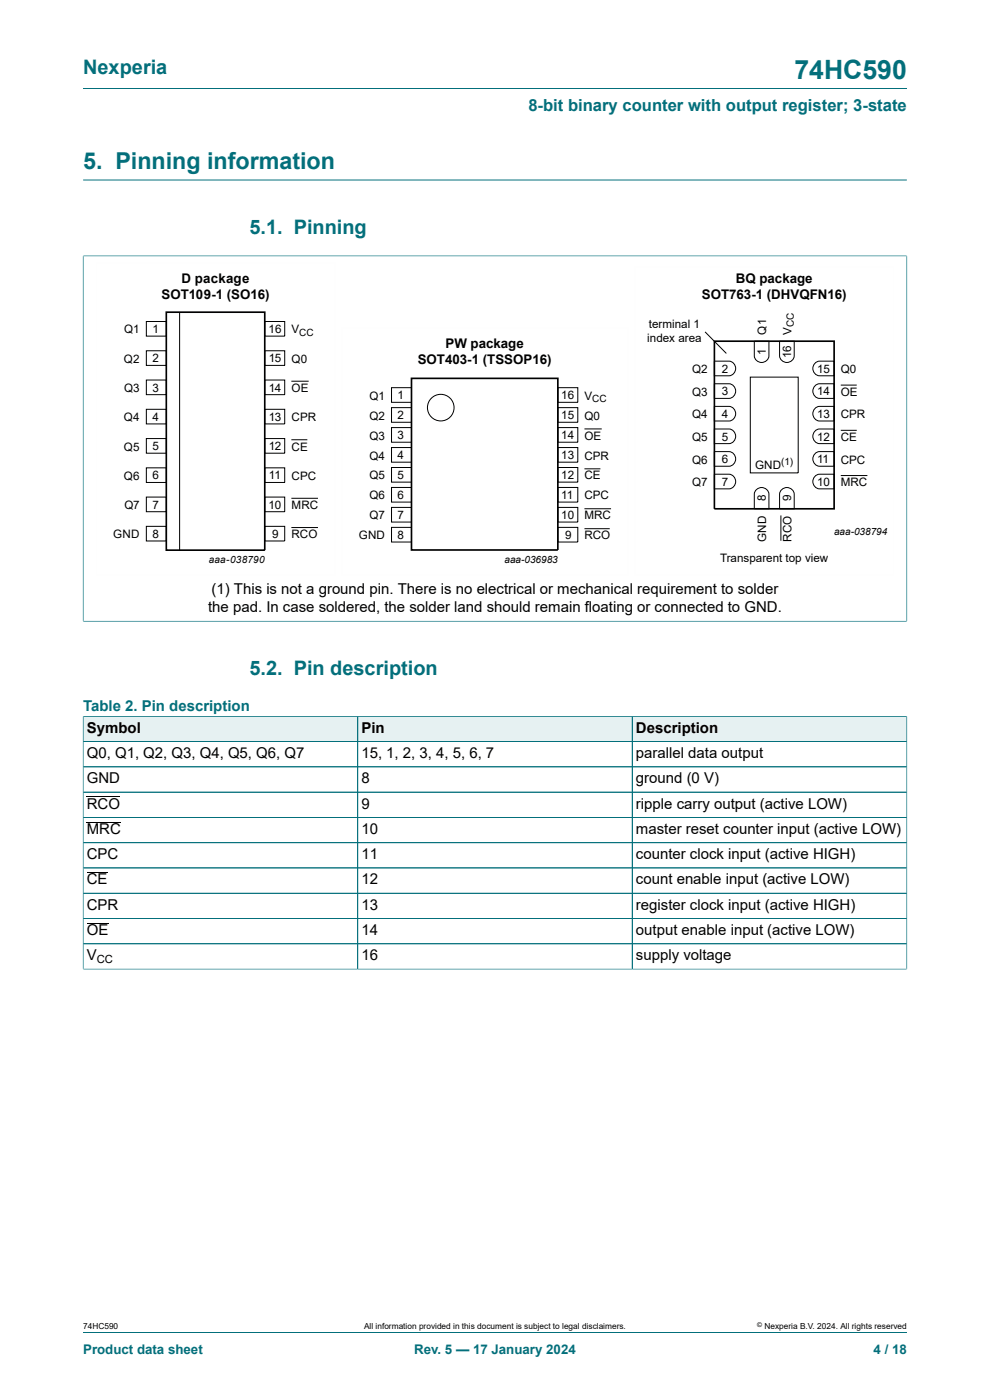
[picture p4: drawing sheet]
<svg xmlns="http://www.w3.org/2000/svg" width="210mm" height="297mm" viewBox="0 0 210 297" stroke-linecap="round" stroke-linejoin="round" font-family="sans-serif">
<defs><g id="words">
<text font-size="5.6" fill="#036f7b" x="168.5" y="16.8">74HC590</text>
<text font-size="4.9" fill="#036f7b" x="17.6" y="35.9">5. Pinning information</text>
<g font-size="4.2" fill="#036f7b">
<text x="17.6" y="15.6">Nexperia</text>
<text x="52.9" y="49.7">5.1. Pinning</text>
<text x="52.9" y="143.2">5.2. Pin description</text>
</g>
<text font-size="3.5" fill="#036f7b" x="112.1" y="23.7">8-bit binary counter with output register; 3-state</text>
<g font-size="3.2">
<text x="44.2" y="129.9">the pad. In case soldered, the solder land should remain floating or connected to GND.</text>
<text x="44.9" y="126.1">(1) This is not a ground pin. There is no electrical or mechanical requirement to solder</text>
<text x="18.4" y="155.5">Symbol</text>
<text x="76.7" y="155.5">Pin</text>
<text x="134.9" y="155.5">Description</text>
<text x="18.4" y="160.8">Q0, Q1, Q2, Q3, Q4, Q5, Q6, Q7</text>
<text x="76.7" y="160.8">15, 1, 2, 3, 4, 5, 6, 7</text>
<text x="134.9" y="160.8">parallel data output</text>
<text x="18.4" y="166.2">GND</text>
<text x="76.7" y="166.2">8</text>
<text x="134.9" y="166.2">ground (0 V)</text>
<text x="18.4" y="171.6">RCO</text>
<text x="76.7" y="171.6">9</text>
<text x="134.9" y="171.6">ripple carry output (active LOW)</text>
<text x="18.4" y="176.9">MRC</text>
<text x="76.7" y="176.9">10</text>
<text x="134.9" y="176.9">master reset counter input (active LOW)</text>
<text x="18.4" y="182.3">CPC</text>
<text x="76.7" y="182.3">11</text>
<text x="134.9" y="182.3">counter clock input (active HIGH)</text>
<text x="18.4" y="187.6">CE</text>
<text x="76.7" y="187.6">12</text>
<text x="134.9" y="187.6">count enable input (active LOW)</text>
<text x="18.4" y="193">CPR</text>
<text x="76.7" y="193">13</text>
<text x="134.9" y="193">register clock input (active HIGH)</text>
<text x="18.4" y="198.4">OE</text>
<text x="18.4" y="203.7">V</text>
<text x="76.7" y="198.4">14</text>
<text x="76.7" y="203.7">16</text>
<text x="134.9" y="198.4">output enable input (active LOW)</text>
<text x="134.9" y="203.7">supply voltage</text>
</g>
<text font-size="3.2" fill="#036f7b" x="17.6" y="150.9">Table 2. Pin description</text>
<g font-size="2.8">
<text x="38.5" y="60">D package</text>
<text x="156.1" y="60">BQ package</text>
<text x="34.2" y="63.4">SOT109-1 (SO16)</text>
<text x="148.9" y="63.3">SOT763-1 (DHVQFN16)</text>
<text x="88.6" y="77.2">SOT403-1 (TSSOP16)</text>
<text x="94.5" y="73.8">PW package</text>
</g>
<g font-size="2.8" fill="#036f7b">
<text x="17.6" y="287.2">Product data sheet</text>
<text x="87.9" y="287.2">Rev. 5 — 17 January 2024</text>
<text x="185.3" y="287.2">4 / 18</text>
</g>
<g font-size="2.5">
<text x="26.4" y="70.7">Q1</text>
<text x="32.3" y="70.7">1</text>
<text x="57" y="70.7">16</text>
<text x="61.8" y="70.7">V</text>
<text x="137.6" y="69.6">terminal 1</text>
<text x="162.5" y="71" transform="rotate(-90 162.5 71)">Q1</text>
<text x="167.9" y="71" transform="rotate(-90 167.9 71)">V</text>
<text x="26.3" y="77">Q2</text>
<text x="32.3" y="76.9">2</text>
<text x="57" y="76.9">15</text>
<text x="61.8" y="77">Q0</text>
<text x="137.3" y="72.5">index area</text>
<text x="162.5" y="75.3" transform="rotate(-90 162.5 75.3)">1</text>
<text x="167.8" y="76" transform="rotate(-90 167.8 76)">16</text>
<text x="26.3" y="83.2">Q3</text>
<text x="32.3" y="83.1">3</text>
<text x="57" y="83.1">14</text>
<text x="61.8" y="83.2">OE</text>
<text x="146.8" y="84">Q3</text>
<text x="146.8" y="79.2">Q2</text>
<text x="153.1" y="83.9">3</text>
<text x="153.1" y="79.1">2</text>
<text x="173.3" y="83.9">14</text>
<text x="173.3" y="79.1">15</text>
<text x="178.3" y="84">OE</text>
<text x="178.3" y="79.2">Q0</text>
<text x="26.3" y="89.4">Q4</text>
<text x="32.3" y="89.3">4</text>
<text x="57" y="89.3">13</text>
<text x="61.8" y="89.4">CPR</text>
<text x="78.3" y="84.8">Q1</text>
<text x="78.3" y="89">Q2</text>
<text x="84.3" y="84.7">1</text>
<text x="84.3" y="88.9">2</text>
<text x="119.1" y="84.7">16</text>
<text x="119.1" y="88.9">15</text>
<text x="124" y="84.8">V</text>
<text x="124" y="89">Q0</text>
<text x="146.8" y="88.7">Q4</text>
<text x="153.1" y="88.7">4</text>
<text x="173.3" y="88.7">13</text>
<text x="178.3" y="88.7">CPR</text>
<text x="26.3" y="95.6">Q5</text>
<text x="32.3" y="95.5">5</text>
<text x="57" y="95.5">12</text>
<text x="61.8" y="95.6">CE</text>
<text x="78.3" y="93.2">Q3</text>
<text x="84.3" y="93.2">3</text>
<text x="119.1" y="93.2">14</text>
<text x="124" y="93.2">OE</text>
<text x="146.8" y="93.5">Q5</text>
<text x="153.1" y="93.5">5</text>
<text x="173.3" y="93.5">12</text>
<text x="178.3" y="93.5">CE</text>
<text x="26.3" y="101.8">Q6</text>
<text x="32.3" y="101.7">6</text>
<text x="57.1" y="101.7">11</text>
<text x="61.8" y="101.8">CPC</text>
<text x="78.3" y="97.5">Q4</text>
<text x="78.3" y="101.7">Q5</text>
<text x="84.3" y="97.4">4</text>
<text x="84.3" y="101.6">5</text>
<text x="119.1" y="101.6">12</text>
<text x="119.1" y="97.4">13</text>
<text x="124" y="97.5">CPR</text>
<text x="124" y="101.7">CE</text>
<text x="146.8" y="98.3">Q6</text>
<text x="153.1" y="98.3">6</text>
<text x="160.2" y="99.5">GND</text>
<text x="173.3" y="98.3">11</text>
<text x="178.3" y="98.3">CPC</text>
<text x="26.4" y="108">Q7</text>
<text x="32.3" y="107.9">7</text>
<text x="57" y="107.9">10</text>
<text x="61.8" y="108">MRC</text>
<text x="78.3" y="105.9">Q6</text>
<text x="84.3" y="105.9">6</text>
<text x="119.1" y="105.9">11</text>
<text x="124" y="105.9">CPC</text>
<text x="146.8" y="103.1">Q7</text>
<text x="153.1" y="103.1">7</text>
<text x="162.5" y="106.4" transform="rotate(-90 162.5 106.4)">8</text>
<text x="167.8" y="106.4" transform="rotate(-90 167.8 106.4)">9</text>
<text x="173.3" y="103.1">10</text>
<text x="178.3" y="103.1">MRC</text>
<text x="78.3" y="110.2">Q7</text>
<text x="84.3" y="110.1">7</text>
<text x="119.1" y="110.1">10</text>
<text x="124" y="110.2">MRC</text>
<text x="24" y="114.2">GND</text>
<text x="32.3" y="114.1">8</text>
<text x="57.7" y="114.1">9</text>
<text x="61.8" y="114.2">RCO</text>
<text x="76.2" y="114.4">GND</text>
<text x="84.3" y="114.3">8</text>
<text x="119.9" y="114.3">9</text>
<text x="124" y="114.4">RCO</text>
<text x="152.7" y="119.2">Transparent top view</text>
<text x="162.5" y="114.9" transform="rotate(-90 162.5 114.9)">GND</text>
<text x="167.9" y="114.9" transform="rotate(-90 167.9 114.9)">RCO</text>
</g>
<text font-size="2.4" x="20.5" y="204.3">CC</text>
<g font-size="2.1">
<text x="63.5" y="71.2">CC</text>
<text x="168.4" y="69.3" transform="rotate(-90 168.4 69.3)">CC</text>
<text x="125.6" y="85.3">CC</text>
<text x="165.7" y="98.7">(1)</text>
<text x="176.9" y="113.6">aaa-038794</text>
<text x="44.3" y="119.5">aaa-038790</text>
<text x="107" y="119.5">aaa-036983</text>
</g>
<g font-size="1.8">
<text x="17.6" y="282">74HC590</text>
<text x="77.2" y="282">All information provided in this document is subject to legal disclaimers.</text>
<text x="162.2" y="282">Nexperia B.V. 2024. All rights reserved</text>
</g>
<text font-size="1.4" x="160.6" y="281.6">©</text>
</g></defs>
<path d="M17.6 18.8h174.8M17.6 38.2h174.8M17.6 54.3h174.8M17.6 54.2v77.7M192.4 54.2v77.7M17.6 131.8h174.8" fill="none" stroke="#036f7b" stroke-width=".21"/>
<path d="M20.4 55.7h50.8v66.4h-50.8zM134.6 56.6h55v65.4h-55zM72.5 69.5h60.7v52.6h-60.7z" fill="none" stroke="#fefefe" stroke-width=".21"/>
<g fill="none" stroke="#000" stroke-width=".21">
<path d="M31 68.2h4.3v3.1h-4.3zM31 74.4h4.3v3.1h-4.3zM38.1 66.2v50.6M56.2 68.2h4.2v3.1h-4.2zM56.2 74.4h4.2v3.1h-4.2zM149.6 70.4l4.5 4.6M151.5 76.6h3.1a1.56 1.56 0 0 1 1.5 1.6 1.56 1.56 0 0 1-1.5 1.5h-3.1zM160 72.4h3.1v3.1a1.56 1.56 0 0 1-1.5 1.4 1.56 1.56 0 0 1-1.6-1.4zM165.4 72.4h3.1v3.1a1.56 1.56 0 0 1-1.6 1.4 1.56 1.56 0 0 1-1.5-1.4zM173 76.9l.8-.3h3.1v3.1h-3.1a1.57 1.57 0 0 1-1.3-1.1 1.57 1.57 0 0 1 .5-1.7zM31 80.6h4.3v3.1h-4.3zM31 86.8h4.3v3.1h-4.3z"/>
<path d="M31 93h4.3v3.1h-4.3zM31 99.2h4.3v3.2h-4.3zM56.2 93h4.2v3.1h-4.2zM56.2 99.2h4.2v3.2h-4.2zM56.2 80.6h4.2v3.1h-4.2zM56.2 86.8h4.2v3.1h-4.2zM61.8 93.3h3.4M61.8 80.9h3.7M83.1 82.2h4.2v3.1h-4.2zM83.1 86.5h4.2v3.1h-4.2zM83.1 90.7h4.2v3.1h-4.2zM83.1 94.9h4.2v3.1h-4.2z"/>
<path d="M83.1 99.2h4.2v3.1h-4.2zM118.3 99.2h4.3v3.1h-4.3zM118.3 90.7h4.3v3.1h-4.3zM118.3 94.9h4.3v3.1h-4.3zM118.3 82.2h4.3v3.1h-4.3zM118.3 86.5h4.3v3.1h-4.3zM124 91h3.6M124 99.5h3.4M151.5 95.8h3.1a1.56 1.56 0 0 1 1.5 1.6 1.56 1.56 0 0 1-1.5 1.5h-3.1zM151.5 91h3.1a1.56 1.56 0 0 1 1.5 1.6 1.56 1.56 0 0 1-1.5 1.5h-3.1zM151.5 86.2h3.1a1.56 1.56 0 0 1 1.5 1.6 1.56 1.56 0 0 1-1.5 1.5h-3.1zM151.5 81.4h3.1a1.56 1.56 0 0 1 1.5 1.6 1.56 1.56 0 0 1-1.5 1.5h-3.1z"/>
<path d="M159.2 80h10.1v20.3h-10.1zM173 96.1l.8-.3h3.1v3.1h-3.1a1.57 1.57 0 0 1-1.3-1.1 1.57 1.57 0 0 1 .5-1.7zM173 91.3l.8-.3h3.1v3.1h-3.1a1.57 1.57 0 0 1-1.3-1.1 1.57 1.57 0 0 1 .5-1.7zM173 86.5l.8-.3h3.1v3.1h-3.1a1.57 1.57 0 0 1-1.3-1.1 1.57 1.57 0 0 1 .5-1.7zM173 81.7l.8-.3h3.1v3.1h-3.1a1.57 1.57 0 0 1-1.3-1.1 1.57 1.57 0 0 1 .5-1.7zM178.3 91.3h3.4M178.3 81.7h3.4M31 105.5h4.3v3.1h-4.3zM31 111.7h4.3v3.1h-4.3zM56.2 105.5h4.2v3.1h-4.2zM56.2 111.7h4.2v3.1h-4.2zM61.8 111.9h5.6"/>
<path d="M61.8 105.7h5.6M83.1 103.4h4.2v3.1h-4.2zM83.1 107.6h4.2v3.2h-4.2zM83.1 111.9h4.2v3.1h-4.2zM118.3 107.6h4.3v3.2h-4.3zM118.3 111.9h4.3v3.1h-4.3zM118.3 103.4h4.3v3.1h-4.3zM124 107.9h5.6M124 112.2h5.3M151.5 100.6h3.1a1.56 1.56 0 0 1 1.5 1.6 1.56 1.56 0 0 1-1.5 1.5h-3.1zM160.3 104a1.57 1.57 0 0 1 1.7-.5 1.57 1.57 0 0 1 1.1 1.3v3.1h-3.1v-3.1zM165.6 109.4v5.3"/>
<path d="M165.7 104a1.57 1.57 0 0 1 1.7-.5 1.57 1.57 0 0 1 1.1 1.3v3.1h-3.1v-3.1zM173 100.9l.8-.3h3.1v3.1h-3.1a1.57 1.57 0 0 1-1.3-1.1 1.57 1.57 0 0 1 .5-1.7zM178.3 100.9h5.7"/>
<circle cx="93.5" cy="86.5" r="2.82"/>
</g>
<path d="M35.3 66.2h20.9v50.5h-20.9zM151.5 72.4h25.4v35.5h-25.4zM87.3 80.3h31v36.4h-31z" fill="none" stroke="#000" stroke-width=".35"/>
<path d="M17.7 152h58.1v5.3h-58.1z" fill="#e6f1f2"/>
<path d="M17.6 151.9v5.4h58.3v-5.3h-58.3" fill="none" stroke="#036f7b" stroke-width=".21"/>
<path d="M75.9 152h58.1v5.3h-58.1z" fill="#e6f1f2"/>
<path d="M75.9 152h58.2v5.3h-58.2z" fill="none" stroke="#036f7b" stroke-width=".21"/>
<path d="M134.2 152h58.1v5.3h-58.1z" fill="#e6f1f2"/>
<g fill="none" stroke="#036f7b" stroke-width=".21">
<path d="M17.6 157.3h174.8M17.6 152v53.7M17.7 152h174.7M75.9 152v53.6M134.1 152v53.6M192.4 151.9v53.8M17.6 162.7h174.8M17.6 168h174.8M17.6 173.4h174.8M17.6 178.8h174.8M17.6 184.1h174.8M17.6 189.5h174.8"/>
<path d="M17.6 194.9h174.8M17.6 205.6h174.8M17.6 200.2h174.8M17.6 282.6h174.8"/>
</g>
<path d="M18.4 169.1h7.1M18.4 174.4h7.2M18.4 185.1h4.4M18.4 195.9h4.6" fill="none" stroke="#000" stroke-width=".21"/>
<use href="#words"/>
</svg>
